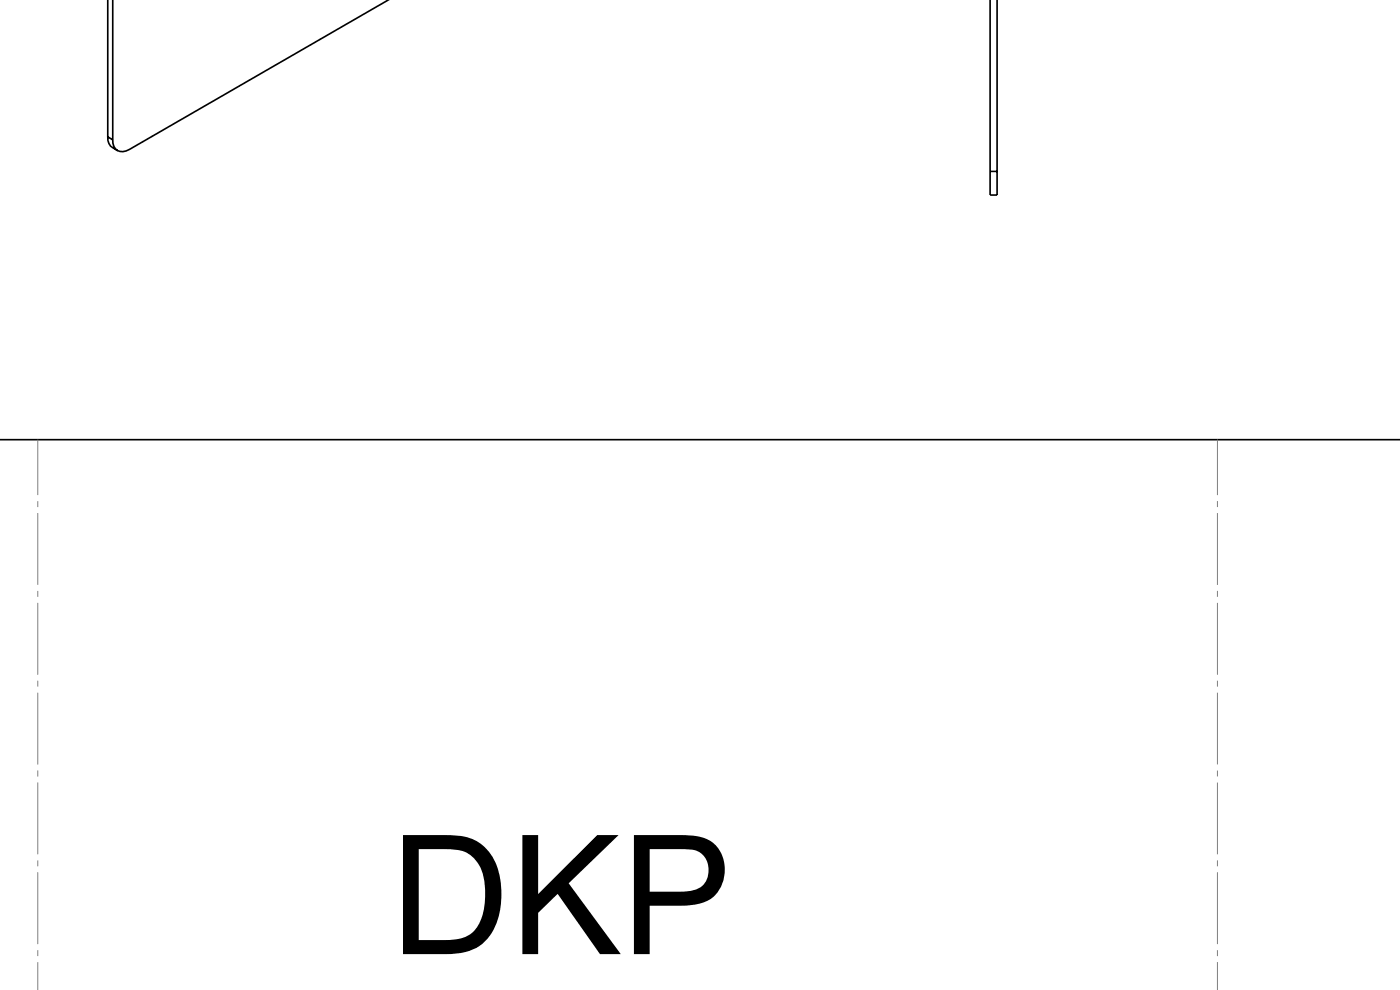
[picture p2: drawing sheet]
<svg xmlns="http://www.w3.org/2000/svg" width="297mm" height="210mm" viewBox="0 0 297 210" stroke-linecap="round" stroke-linejoin="round" font-family="sans-serif">
<defs><g id="words">
<text font-size="35.3" x="82.8" y="202.4">DKP</text>
</g></defs>
<path d="M22.9 0v29M23.9 0v29.7M82.5 -.1l-55.1 31.8a2.15 2.15 0 0 1-2.5 .3 2.15 2.15 0 0 1-1-2.3M210 -.1v36.5M211.5 -.1v36.5M22.9 29a2.77 2.77 0 0 0 2 3M22.9 29l1 .7M210 36.4v5h1.5v-5M210 36.4h1.5M-.1 93.3h297.2" fill="none" stroke="#000" stroke-width=".35"/>
<path d="M8 93.3v116.8M258.3 93.3v116.8" fill="none" stroke="#808080" stroke-width=".21" stroke-dasharray="15.2 1.3 1.3 1.3" stroke-dashoffset="3.5" stroke-linecap="butt"/>
<use href="#words"/>
</svg>
